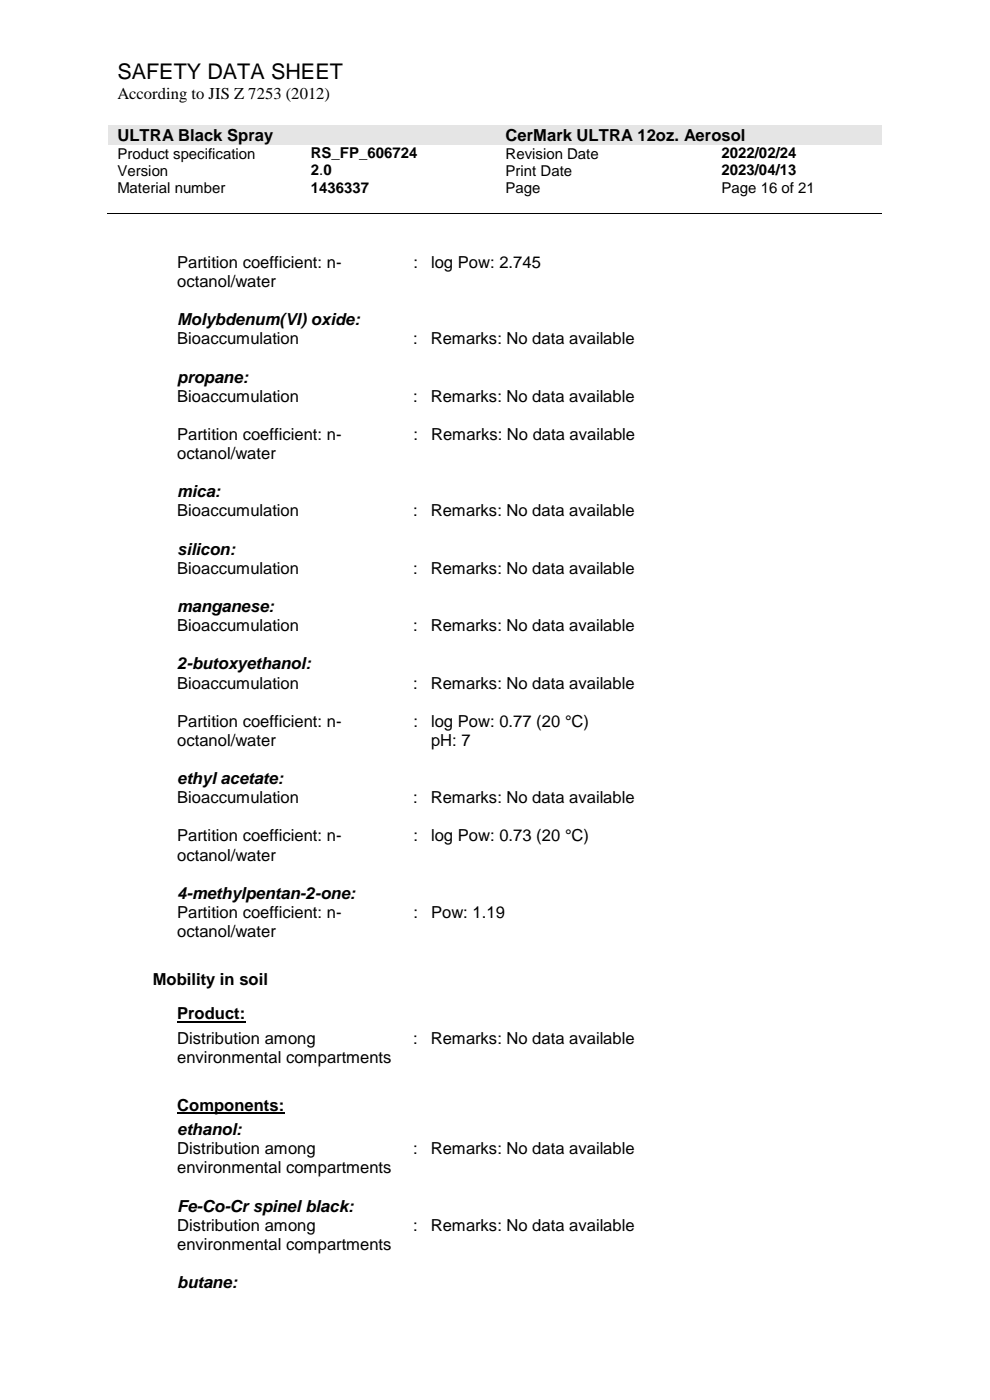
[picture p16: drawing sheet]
<svg xmlns="http://www.w3.org/2000/svg" width="210mm" height="297mm" viewBox="0 0 210 297" stroke-linecap="round" stroke-linejoin="round" font-family="sans-serif">
<defs><g id="words">
<text font-size="4.6" x="24.9" y="16.8">SAFETY DATA SHEET</text>
<g font-size="3.5">
<text x="24.9" y="21">According to JIS Z 7253 (2012)</text>
<text x="24.9" y="29.9">ULTRA Black Spray</text>
<text x="107.2" y="29.9">CerMark ULTRA 12oz. Aerosol</text>
<text x="37.6" y="56.8">Partition coefficient: n-</text>
<text x="87.7" y="56.8">:</text>
<text x="91.5" y="56.8">log Pow: 2.745</text>
<text x="37.6" y="60.9">octanol/water</text>
<text x="37.6" y="69">Molybdenum(VI) oxide:</text>
<text x="37.6" y="73.1">Bioaccumulation</text>
<text x="87.6" y="73.1">:</text>
<text x="91.4" y="73.1">Remarks: No data available</text>
<text x="37.6" y="81.2">propane:</text>
<text x="37.6" y="85.2">Bioaccumulation</text>
<text x="87.6" y="85.2">:</text>
<text x="91.4" y="85.2">Remarks: No data available</text>
<text x="37.6" y="93.4">Partition coefficient: n-</text>
<text x="87.7" y="93.4">:</text>
<text x="91.5" y="93.4">Remarks: No data available</text>
<text x="37.6" y="97.4">octanol/water</text>
<text x="37.6" y="105.5">mica:</text>
<text x="37.6" y="109.6">Bioaccumulation</text>
<text x="87.6" y="109.6">:</text>
<text x="91.4" y="109.6">Remarks: No data available</text>
<text x="37.6" y="117.7">silicon:</text>
<text x="37.6" y="121.8">Bioaccumulation</text>
<text x="87.6" y="121.8">:</text>
<text x="91.4" y="121.8">Remarks: No data available</text>
<text x="37.6" y="129.9">manganese:</text>
<text x="37.6" y="133.9">Bioaccumulation</text>
<text x="87.6" y="133.9">:</text>
<text x="91.4" y="133.9">Remarks: No data available</text>
<text x="37.6" y="142">2-butoxyethanol:</text>
<text x="37.6" y="146.1">Bioaccumulation</text>
<text x="87.6" y="146.1">:</text>
<text x="91.4" y="146.1">Remarks: No data available</text>
<text x="37.6" y="154.2">Partition coefficient: n-</text>
<text x="87.7" y="154.2">:</text>
<text x="91.5" y="154.2">log Pow: 0.77 (20 °C)</text>
<text x="37.6" y="158.3">octanol/water</text>
<text x="91.5" y="158.3">pH: 7</text>
<text x="37.6" y="166.4">ethyl acetate:</text>
<text x="37.6" y="170.5">Bioaccumulation</text>
<text x="87.6" y="170.5">:</text>
<text x="91.4" y="170.5">Remarks: No data available</text>
<text x="37.6" y="178.5">Partition coefficient: n-</text>
<text x="87.7" y="178.5">:</text>
<text x="91.5" y="178.5">log Pow: 0.73 (20 °C)</text>
<text x="37.6" y="182.6">octanol/water</text>
<text x="37.6" y="190.7">4-methylpentan-2-one:</text>
<text x="37.6" y="194.8">Partition coefficient: n-</text>
<text x="87.7" y="194.8">:</text>
<text x="91.5" y="194.8">Pow: 1.19</text>
<text x="37.6" y="198.9">octanol/water</text>
<text x="32.4" y="209">Mobility in soil</text>
<text x="37.6" y="216.3">Product:</text>
<text x="37.6" y="221.4">Distribution among</text>
<text x="87.6" y="221.4">:</text>
<text x="91.4" y="221.4">Remarks: No data available</text>
<text x="37.6" y="225.5">environmental compartments</text>
<text x="37.6" y="235.7">Components:</text>
<text x="37.6" y="240.8">ethanol:</text>
<text x="37.6" y="244.9">Distribution among</text>
<text x="87.6" y="244.9">:</text>
<text x="91.4" y="244.9">Remarks: No data available</text>
<text x="37.6" y="249">environmental compartments</text>
<text x="37.6" y="257.1">Fe-Co-Cr spinel black:</text>
<text x="37.6" y="261.1">Distribution among</text>
<text x="87.6" y="261.1">:</text>
<text x="91.4" y="261.1">Remarks: No data available</text>
<text x="37.6" y="265.2">environmental compartments</text>
<text x="37.6" y="273.3">butane:</text>
</g>
<g font-size="3.2">
<text x="24.9" y="33.7">Product specification</text>
<text x="65.9" y="33.6">RS_FP_606724</text>
<text x="107.2" y="33.7">Revision Date</text>
<text x="153.1" y="33.6">2022/02/24</text>
<text x="24.9" y="37.3">Version</text>
<text x="24.9" y="40.9">Material number</text>
<text x="65.9" y="37.2">2.0</text>
<text x="65.9" y="40.9">1436337</text>
<text x="107.2" y="37.3">Print Date</text>
<text x="107.2" y="40.9">Page</text>
<text x="153.1" y="37.2">2023/04/13</text>
<text x="153.1" y="40.9">Page 16 of 21</text>
</g>
</g></defs>
<g fill="#e5e5e5">
<path d="M23 26.6h82.3v4.1h-82.3z" fill-rule="evenodd"/>
<path d="M24.9 26.6h78.5v4.1h-78.5z" fill-rule="evenodd"/>
<path d="M105.3 26.6h81.8v4.1h-81.8z" fill-rule="evenodd"/>
<path d="M107.2 26.6h78v4.1h-78z" fill-rule="evenodd"/>
</g>
<path d="M22.7 45.4h164.4" fill="none" stroke="#000" stroke-width=".21"/>
<g fill="#000">
<path d="M63.8 45.3h.1v.2h-.1z" fill-rule="evenodd"/>
<path d="M105.1 45.3h.2v.2h-.2z" fill-rule="evenodd"/>
<path d="M150.9 45.3h.2v.2h-.2z" fill-rule="evenodd"/>
</g>
<path d="M37.6 216.8h14.5M37.6 236.2h22.7" fill="none" stroke="#000" stroke-width=".38"/>
<use href="#words"/>
</svg>
